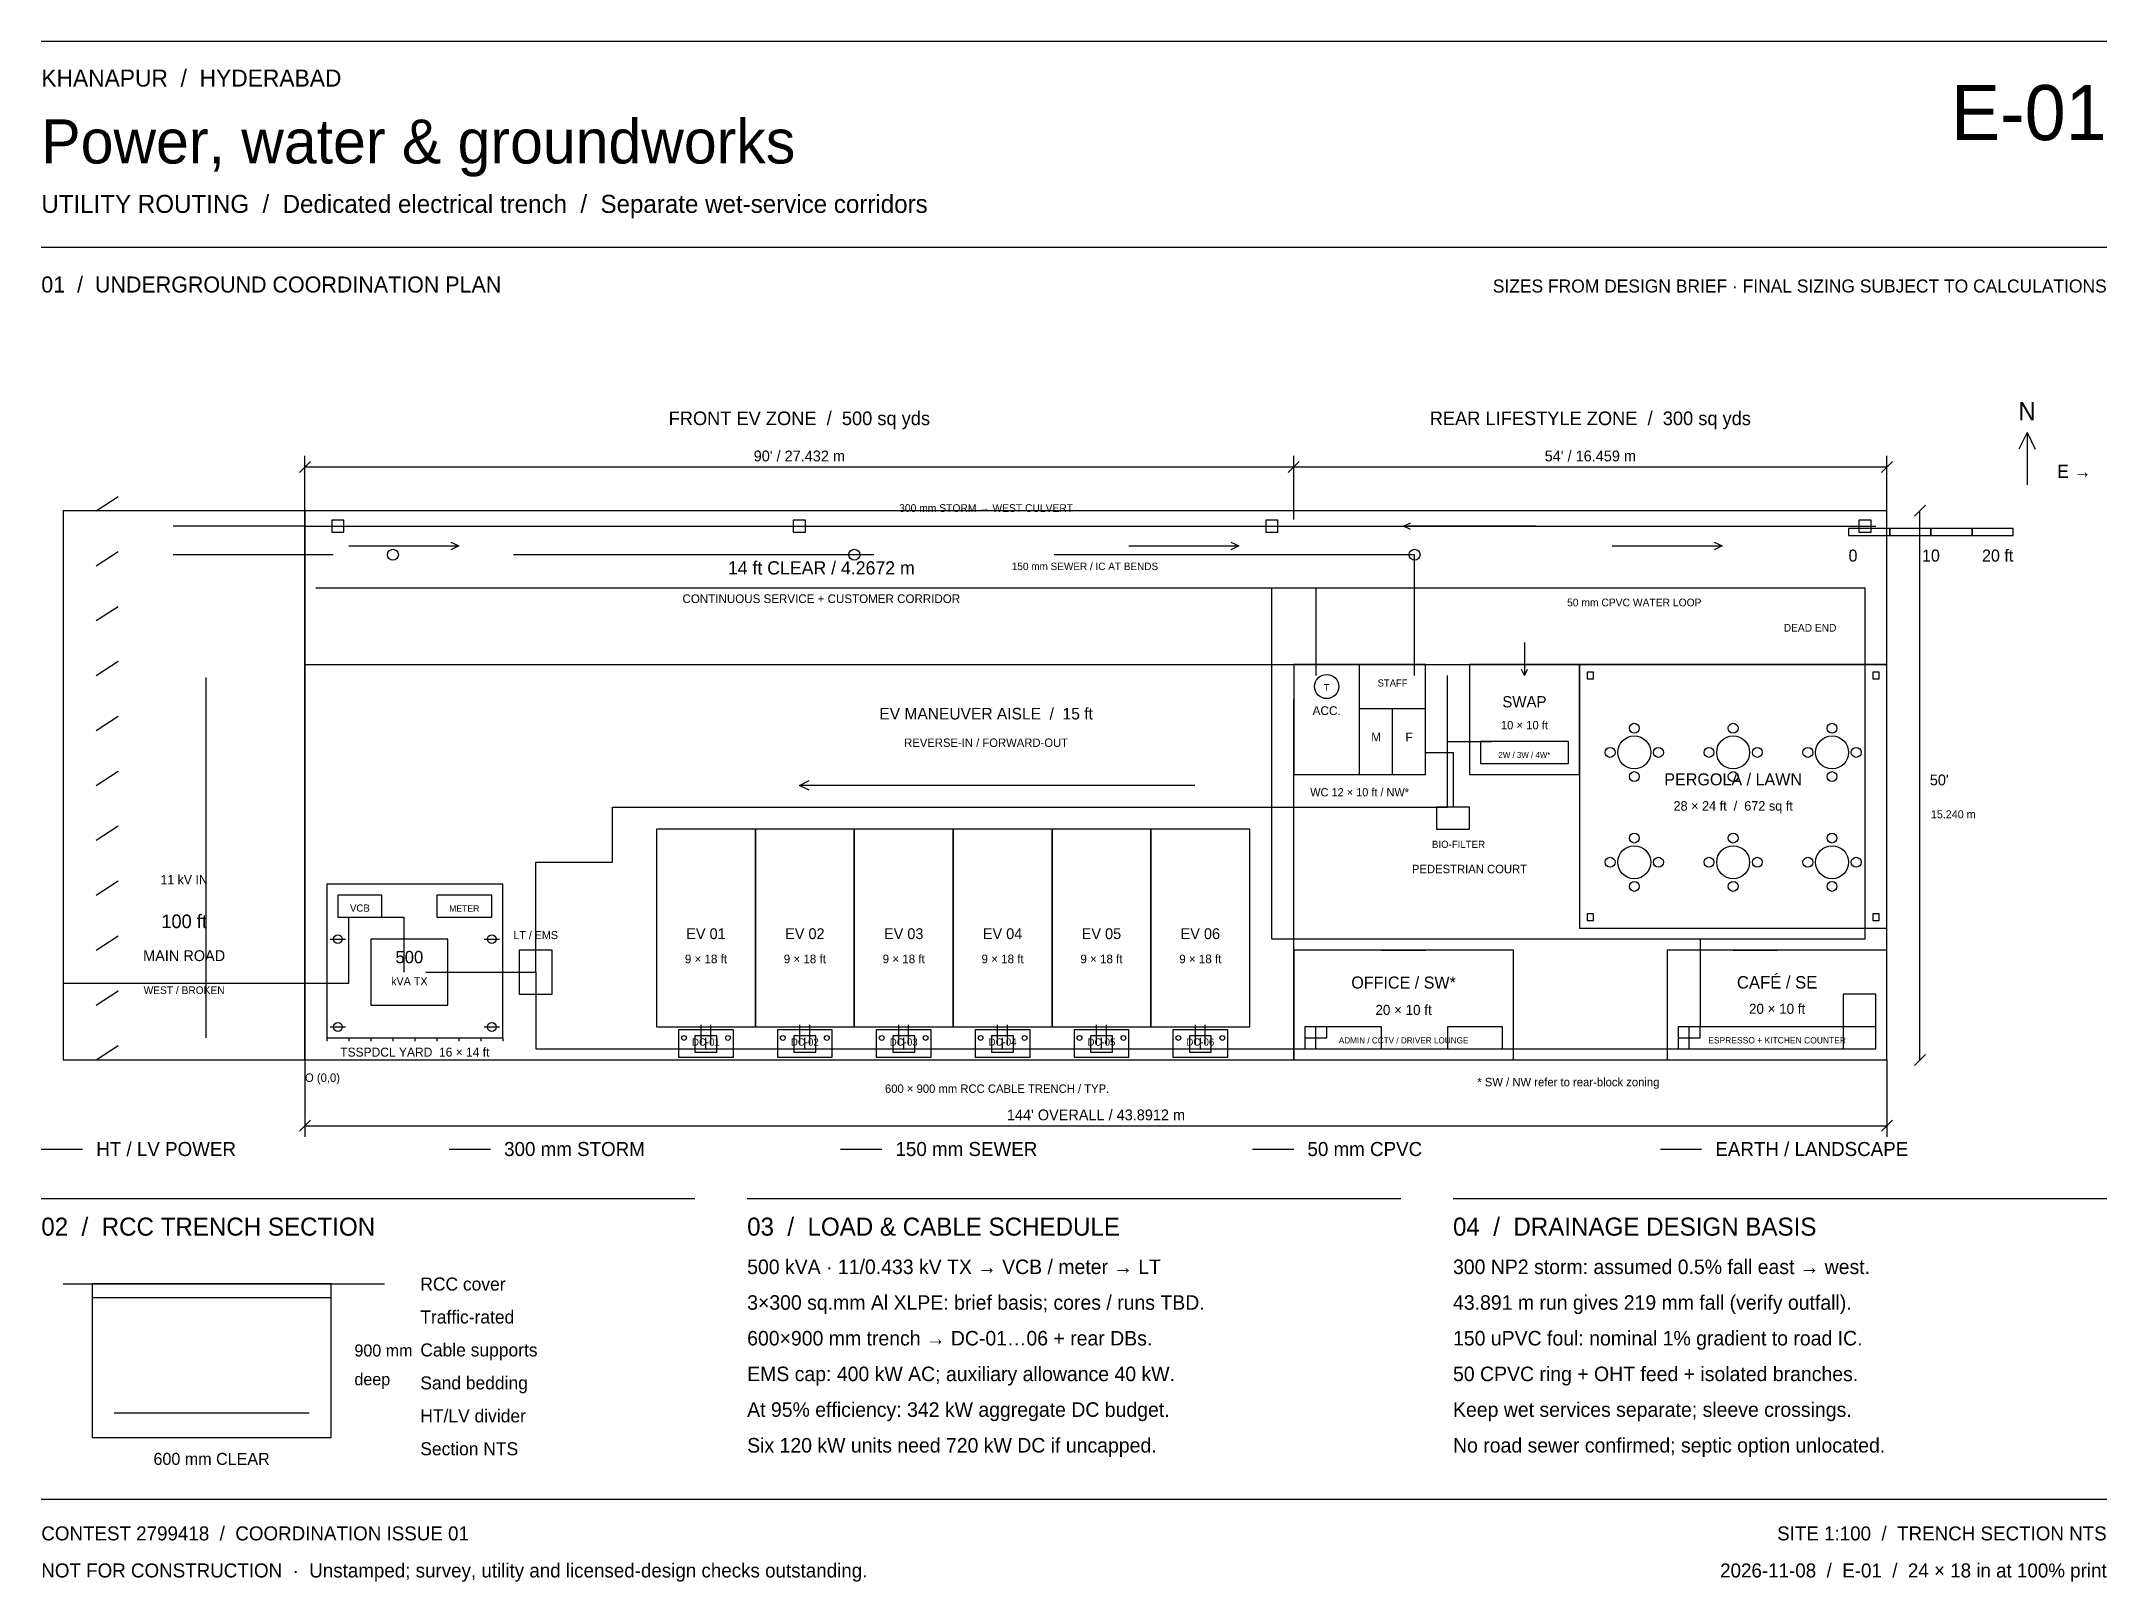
# Paper-space layout 'E-01' of a CAD drawing. Header units: millimetres. Extents: x 18 to 591, y 11 to 439.
import ezdxf
from ezdxf.enums import TextEntityAlignment as Align

# ---------------------------------------------------------------- set-up
doc = ezdxf.new("R2010")
doc.units = ezdxf.units.MM
doc.linetypes.add('DASHED', pattern=[150, 100, -50])
for name, color, linetype, lineweight, true_color in [('DIMENSIONS', 8, 'Continuous', 25, 0x526765), ('DRIVEWAY_14FT', 4, 'Continuous', 25, 0x15796f), ('EARTHING', 3, 'Continuous', 25, 0x63825c), ('EV_BAYS', 3, 'Continuous', 25, 0x15796f), ('FURNITURE', 8, 'Continuous', 25, 0x526765), ('HV_CABLE_TRENCH', 1, 'Continuous', 25, 0xb8562d), ('LANDSCAPE', 3, 'Continuous', 25, 0x63825c), ('PLOT_BOUNDARY', 7, 'Continuous', 25, 0x183335), ('PLUMBING_LAYOUT', 5, 'Continuous', 25, 0x296da0), ('REAR_CONTAINERS', 7, 'Continuous', 25, 0x183335), ('ROAD', 8, 'Continuous', 25, 0x526765), ('SEWER_LINE', 6, 'Continuous', 25, 0x79576f), ('STORM_DRAINAGE', 4, 'Continuous', 25, 0x15796f), ('TITLE_BLOCK', 7, 'Continuous', 25, 0x183335), ('TSSPDCL_YARD', 30, 'Continuous', 25, 0xb8562d), ('WATER_SUPPLY', 5, 'Continuous', 25, 0x296da0)]:
    doc.layers.add(name, color=color, linetype=linetype, lineweight=lineweight, true_color=true_color)

psp = doc.layouts.new('E-01')

# ---------------------------------------------------------------- texts
at = {"layer": 'TITLE_BLOCK'}
for s, height, p in [('KHANAPUR  /  HYDERABAD', 4.72821, (18.288, 426.339)), ('Power, water & groundworks', 12.23772, (18.288, 405.003)), ('UTILITY ROUTING  /  Dedicated electrical trench  /  Separate wet-service corridors', 5.00634, (18.288, 391.287)), ('01  /  UNDERGROUND COORDINATION PLAN', 4.45008, (18.288, 369.189)), ('E →', 3.61569, (577.596, 317.754)), ('0', 3.3376, (519.684, 294.513)), ("50'", 3.0038, (542.2392, 232.41)), ('15.240 m', 2.22504, (542.544, 223.266)), ('O (0,0)', 2.33629, (91.44, 150.114)), ('HT / LV POWER', 3.89382, (33.528, 129.54)), ('300 mm STORM', 3.89382, (146.685, 129.54)), ('150 mm SEWER', 3.89382, (255.27, 129.54)), ('50 mm CPVC', 3.89382, (369.57, 129.54)), ('EARTH / LANDSCAPE', 3.89382, (482.727, 129.54)), ('02  /  RCC TRENCH SECTION', 5.00634, (18.288, 107.442)), ('03  /  LOAD & CABLE SCHEDULE', 5.00634, (214.122, 107.442)), ('04  /  DRAINAGE DESIGN BASIS', 5.00634, (409.956, 107.442)), ('500 kVA · 11/0.433 kV TX → VCB / meter → LT', 4.032885, (214.122, 96.774)), ('300 NP2 storm: assumed 0.5% fall east → west.', 4.032885, (409.956, 96.774)), ('RCC cover', 3.61569, (123.444, 92.202)), ('Traffic-rated', 3.61569, (123.444, 83.058)), ('3×300 sq.mm Al XLPE: brief basis; cores / runs TBD.', 4.032885, (214.122, 86.868)), ('43.891 m run gives 219 mm fall (verify outfall).', 4.032885, (409.956, 86.868)), ('600×900 mm trench → DC-01…06 + rear DBs.', 4.032885, (214.122, 76.962)), ('150 uPVC foul: nominal 1% gradient to road IC.', 4.032885, (409.956, 76.962)), ('900 mm', 3.33756, (105.156, 73.914)), ('Cable supports', 3.61569, (123.444, 73.914)), ('deep', 3.33756, (105.156, 65.913)), ('EMS cap: 400 kW AC; auxiliary allowance 40 kW.', 4.032885, (214.122, 67.056)), ('50 CPVC ring + OHT feed + isolated branches.', 4.032885, (409.956, 67.056)), ('Sand bedding', 3.61569, (123.444, 64.77)), ('HT/LV divider', 3.61569, (123.444, 55.626)), ('At 95% efficiency: 342 kW aggregate DC budget.', 4.032885, (214.122, 57.15)), ('Keep wet services separate; sleeve crossings.', 4.032885, (409.956, 57.15)), ('Section NTS', 3.61569, (123.444, 46.482)), ('Six 120 kW units need 720 kW DC if uncapped.', 4.032885, (214.122, 47.244)), ('No road sewer confirmed; septic option unlocated.', 4.032885, (409.956, 47.244)), ('CONTEST 2799418  /  COORDINATION ISSUE 01', 3.89382, (18.288, 22.86)), ('NOT FOR CONSTRUCTION  ·  Unstamped; survey, utility and licensed-design checks outstanding.', 3.89382, (18.288, 12.573))]:
    psp.add_text(s, height=height, dxfattribs=at).set_placement(p)
for s, height, p in [('E-01', 15.29715, (591.312, 411.48)), ('SIZES FROM DESIGN BRIEF · FINAL SIZING SUBJECT TO CALCULATIONS', 3.61569, (591.312, 369.189)), ('20 ft', 3.33756, (565.404, 294.513)), ('SITE 1:100  /  TRENCH SECTION NTS', 3.89382, (591.312, 22.86)), ('2026-11-08  /  E-01  /  24 × 18 in at 100% print', 3.89382, (591.312, 12.573))]:
    psp.add_text(s, height=height, dxfattribs=at).set_placement(p, align=Align.RIGHT)
for s, height, p in [('N', 5.0063, (569.214, 333.756)), ('FRONT EV ZONE  /  500 sq yds', 3.782568, (228.6, 332.3844)), ('REAR LIFESTYLE ZONE  /  300 sq yds', 3.782568, (448.056, 332.3844)), ("90' / 27.432 m", 3.003804, (228.6, 322.326)), ("54' / 16.459 m", 3.003804, (448.056, 322.326)), ('300 mm STORM → WEST CULVERT', 2.136038, (280.416, 308.3052)), ('14 ft CLEAR / 4.2672 m', 3.671316, (234.696, 290.9316)), ('150 mm SEWER / IC AT BENDS', 2.069287, (307.848, 292.1508)), ('10', 3.33756, (542.544, 294.513)), ('CONTINUOUS SERVICE + CUSTOMER CORRIDOR', 2.403043, (234.696, 283.0068)), ('50 mm CPVC WATER LOOP', 2.136038, (460.248, 282.0924)), ('DEAD END', 2.11379, (509.016, 275.082)), ('T', 1.8913, (374.904, 258.6228)), ('STAFF', 1.95804, (393.192, 259.842)), ('EV MANEUVER AISLE  /  15 ft', 3.226308, (280.416, 250.698)), ('ACC.', 2.44754, (374.904, 251.9172)), ('SWAP', 3.11506, (429.768, 254.0508)), ('M', 2.4475, (388.62, 244.602)), ('F', 2.4475, (397.764, 244.602)), ('10 × 10 ft', 2.33629, (429.768, 247.9548)), ('REVERSE-IN / FORWARD-OUT', 2.336292, (280.416, 243.078)), ('2W / 3W / 4W*', 1.64653, (429.768, 240.03)), ('PERGOLA / LAWN', 3.33756, (487.68, 232.41)), ('WC 12 × 10 ft / NW*', 2.269541, (384.048, 229.362)), ('28 × 24 ft  /  672 sq ft', 2.625547, (487.68, 225.3996)), ('BIO-FILTER', 2.00254, (411.48, 215.0364)), ('11 kV IN', 2.5588, (57.912, 204.978)), ('PEDESTRIAN COURT', 2.336292, (414.528, 208.026)), ('100 ft', 3.78257, (57.912, 192.786)), ('VCB', 2.00254, (106.68, 197.358)), ('METER', 1.78003, (135.636, 197.358)), ('LT / EMS', 2.22504, (155.448, 189.738)), ('EV 01', 3.0038, (202.692, 189.738)), ('EV 02', 3.0038, (230.124, 189.738)), ('EV 03', 3.0038, (257.556, 189.738)), ('EV 04', 3.0038, (284.988, 189.738)), ('EV 05', 3.0038, (312.42, 189.738)), ('EV 06', 3.0038, (339.852, 189.738)), ('MAIN ROAD', 3.0038, (57.912, 183.642)), ('500', 3.44881, (120.396, 183.0324)), ('9 × 18 ft', 2.40304, (202.692, 183.0324)), ('9 × 18 ft', 2.40304, (230.124, 183.0324)), ('9 × 18 ft', 2.40304, (257.556, 183.0324)), ('9 × 18 ft', 2.40304, (284.988, 183.0324)), ('9 × 18 ft', 2.40304, (312.42, 183.0324)), ('9 × 18 ft', 2.40304, (339.852, 183.0324)), ('kVA TX', 2.22504, (120.396, 176.9364)), ('OFFICE / SW*', 3.33756, (396.24, 176.022)), ('CAFÉ / SE', 3.44881, (499.872, 176.022)), ('WEST / BROKEN', 2.113788, (57.912, 174.498)), ('20 × 10 ft', 2.7813, (499.872, 169.0116)), ('20 × 10 ft', 2.7813, (396.24, 168.7068)), ('DC-01', 2.00254, (202.692, 160.1724)), ('DC-02', 2.00254, (230.124, 160.1724)), ('DC-03', 2.00254, (257.556, 160.1724)), ('DC-04', 2.00254, (284.988, 160.1724)), ('DC-05', 2.00254, (312.42, 160.1724)), ('DC-06', 2.00254, (339.852, 160.1724)), ('ADMIN / CCTV / DRIVER LOUNGE', 1.69103, (396.24, 160.782)), ('ESPRESSO + KITCHEN COUNTER', 1.757782, (499.872, 160.782)), ('TSSPDCL YARD  16 × 14 ft', 2.492045, (121.92, 157.1244)), ('600 × 900 mm RCC CABLE TRENCH / TYP.', 2.336292, (283.464, 147.066)), ('* SW / NW refer to rear-block zoning', 2.336292, (441.96, 148.8948)), ("144' OVERALL / 43.8912 m", 3.003804, (310.896, 139.446)), ('600 mm CLEAR', 3.33756, (65.532, 43.815))]:
    psp.add_text(s, height=height, dxfattribs=at).set_placement(p, align=Align.CENTER)

# ---------------------------------------------------------------- linework, layer by layer
at = {"layer": 'DIMENSIONS'}
for p, q in [((89.916, 319.278), (92.964, 322.326)), ((91.44, 308.61), (91.44, 323.85)), ((364.236, 319.278), (367.284, 322.326)), ((364.236, 319.278), (367.284, 322.326)), ((365.76, 308.61), (365.76, 323.85)), ((528.828, 319.278), (531.876, 322.326)), ((530.352, 308.61), (530.352, 323.85)), ((91.44, 320.802), (365.76, 320.802)), ((365.76, 320.802), (530.352, 320.802)), ((537.972, 307.086), (541.02, 310.134)), ((539.496, 156.21), (539.496, 308.61)), ((91.44, 156.21), (91.44, 134.874)), ((530.352, 156.21), (530.352, 134.874)), ((537.972, 154.686), (541.02, 157.734)), ((89.916, 136.398), (92.964, 139.446)), ((91.44, 137.922), (530.352, 137.922)), ((528.828, 136.398), (531.876, 139.446))]:
    psp.add_line(p, q, dxfattribs=at)
at = {"layer": 'DIMENSIONS', "linetype": 'DASHED'}
psp.add_line((365.76, 156.21), (365.76, 308.61), dxfattribs=at)
at = {"layer": 'DRIVEWAY_14FT'}
for p, q in [((103.632, 298.8564), (134.112, 298.8564)), ((320.04, 298.8564), (350.52, 298.8564)), ((454.152, 298.8564), (484.632, 298.8564)), ((429.768, 272.034), (429.768, 262.89))]:
    psp.add_line(p, q, dxfattribs=at)
psp.add_lwpolyline([(91.44, 265.938), (530.352, 265.938), (530.352, 308.61), (91.44, 308.61)], close=True, dxfattribs=at)
for points in [[(131.9163, 299.917), (134.112, 298.8564), (131.9163, 297.7958)], [(348.3243, 299.917), (350.52, 298.8564), (348.3243, 297.7958)], [(482.4363, 299.917), (484.632, 298.8564), (482.4363, 297.7958)], [(430.5635, 264.5367), (429.768, 262.89), (428.9725, 264.5367)]]:
    psp.add_lwpolyline(points, dxfattribs=at)
at = {"layer": 'EARTHING'}
for p, q in [((98.4504, 189.738), (102.7176, 189.738)), ((141.1224, 189.738), (145.3896, 189.738)), ((98.4504, 165.354), (102.7176, 165.354)), ((141.1224, 165.354), (145.3896, 165.354))]:
    psp.add_line(p, q, dxfattribs=at)
for centre in [(100.584, 189.738), (143.256, 189.738), (100.584, 165.354), (143.256, 165.354)]:
    psp.add_circle(centre, 1.2192, dxfattribs=at)
at = {"layer": 'EV_BAYS'}
for p, q in [((338.328, 232.41), (228.6, 232.41)), ((201.3204, 160.4772), (201.3204, 165.9636)), ((204.0636, 160.4772), (204.0636, 165.9636)), ((228.7524, 160.4772), (228.7524, 165.9636)), ((231.4956, 160.4772), (231.4956, 165.9636)), ((256.1844, 160.4772), (256.1844, 165.9636)), ((258.9276, 160.4772), (258.9276, 165.9636)), ((283.6164, 160.4772), (283.6164, 165.9636)), ((286.3596, 160.4772), (286.3596, 165.9636)), ((311.0484, 160.4772), (311.0484, 165.9636)), ((313.7916, 160.4772), (313.7916, 165.9636)), ((338.4804, 160.4772), (338.4804, 165.9636)), ((341.2236, 160.4772), (341.2236, 165.9636))]:
    psp.add_line(p, q, dxfattribs=at)
psp.add_lwpolyline([(231.3446, 231.0842), (228.6, 232.41), (231.3446, 233.7358)], dxfattribs=at)
for points in [[(188.976, 165.354), (216.408, 165.354), (216.408, 220.218), (188.976, 220.218)], [(216.408, 165.354), (243.84, 165.354), (243.84, 220.218), (216.408, 220.218)], [(243.84, 165.354), (271.272, 165.354), (271.272, 220.218), (243.84, 220.218)], [(271.272, 165.354), (298.704, 165.354), (298.704, 220.218), (271.272, 220.218)], [(298.704, 165.354), (326.136, 165.354), (326.136, 220.218), (298.704, 220.218)], [(326.136, 165.354), (353.568, 165.354), (353.568, 220.218), (326.136, 220.218)], [(195.072, 156.972), (210.312, 156.972), (210.312, 164.592), (195.072, 164.592)], [(199.644, 158.3436), (205.74, 158.3436), (205.74, 162.9156), (199.644, 162.9156)], [(222.504, 156.972), (237.744, 156.972), (237.744, 164.592), (222.504, 164.592)], [(227.076, 158.3436), (233.172, 158.3436), (233.172, 162.9156), (227.076, 162.9156)], [(249.936, 156.972), (265.176, 156.972), (265.176, 164.592), (249.936, 164.592)], [(254.508, 158.3436), (260.604, 158.3436), (260.604, 162.9156), (254.508, 162.9156)], [(277.368, 156.972), (292.608, 156.972), (292.608, 164.592), (277.368, 164.592)], [(281.94, 158.3436), (288.036, 158.3436), (288.036, 162.9156), (281.94, 162.9156)], [(304.8, 156.972), (320.04, 156.972), (320.04, 164.592), (304.8, 164.592)], [(309.372, 158.3436), (315.468, 158.3436), (315.468, 162.9156), (309.372, 162.9156)], [(332.232, 156.972), (347.472, 156.972), (347.472, 164.592), (332.232, 164.592)], [(336.804, 158.3436), (342.9, 158.3436), (342.9, 162.9156), (336.804, 162.9156)]]:
    psp.add_lwpolyline(points, close=True, dxfattribs=at)
for centre in [(196.596, 162.306), (208.788, 162.306), (224.028, 162.306), (236.22, 162.306), (251.46, 162.306), (263.652, 162.306), (278.892, 162.306), (291.084, 162.306), (306.324, 162.306), (318.516, 162.306), (333.756, 162.306), (345.948, 162.306)]:
    psp.add_circle(centre, 0.6706, dxfattribs=at)
at = {"layer": 'FURNITURE'}
for points in [[(368.808, 159.258), (390.144, 159.258), (390.144, 165.354), (368.808, 165.354)], [(408.432, 159.258), (423.672, 159.258), (423.672, 165.354), (408.432, 165.354)]]:
    psp.add_lwpolyline(points, close=True, dxfattribs=at)
for centre, radius in [((460.248, 248.2596), 1.3716), ((487.68, 248.2596), 1.3716), ((515.112, 248.2596), 1.3716), ((453.5424, 241.554), 1.3716), ((460.248, 241.554), 4.572), ((466.9536, 241.554), 1.3716), ((480.9744, 241.554), 1.3716), ((487.68, 241.554), 4.572), ((494.3856, 241.554), 1.3716), ((508.4064, 241.554), 1.3716), ((515.112, 241.554), 4.572), ((521.8176, 241.554), 1.3716), ((460.248, 234.8484), 1.3716), ((487.68, 234.8484), 1.3716), ((515.112, 234.8484), 1.3716), ((460.248, 217.7796), 1.3716), ((487.68, 217.7796), 1.3716), ((515.112, 217.7796), 1.3716), ((453.5424, 211.074), 1.3716), ((460.248, 211.074), 4.572), ((466.9536, 211.074), 1.3716), ((480.9744, 211.074), 1.3716), ((487.68, 211.074), 4.572), ((494.3856, 211.074), 1.3716), ((508.4064, 211.074), 1.3716), ((515.112, 211.074), 4.572), ((521.8176, 211.074), 1.3716), ((460.248, 204.3684), 1.3716), ((487.68, 204.3684), 1.3716), ((515.112, 204.3684), 1.3716)]:
    psp.add_circle(centre, radius, dxfattribs=at)
at = {"layer": 'HV_CABLE_TRENCH'}
for p, q in [((408.432, 244.602), (420.624, 244.602)), ((202.692, 159.258), (202.692, 162.306)), ((230.124, 159.258), (230.124, 162.306)), ((257.556, 159.258), (257.556, 162.306)), ((284.988, 159.258), (284.988, 162.306)), ((312.42, 159.258), (312.42, 162.306)), ((339.852, 159.258), (339.852, 162.306)), ((371.856, 159.258), (371.856, 165.354)), ((475.488, 159.258), (475.488, 165.354))]:
    psp.add_line(p, q, dxfattribs=at)
for points in [[(155.448, 180.594), (155.448, 211.074), (176.784, 211.074), (176.784, 226.314), (408.432, 226.314), (408.432, 262.89)], [(24.384, 177.546), (103.632, 177.546), (103.632, 195.834), (118.872, 195.834), (118.872, 180.594)], [(124.968, 180.594), (155.448, 180.594), (155.448, 159.258), (527.304, 159.258)]]:
    psp.add_lwpolyline(points, dxfattribs=at)
for points in [[(150.876, 174.498), (160.02, 174.498), (160.02, 186.69), (150.876, 186.69)], [(368.808, 162.306), (374.904, 162.306), (374.904, 165.354), (368.808, 165.354)], [(472.44, 162.306), (478.536, 162.306), (478.536, 165.354), (472.44, 165.354)]]:
    psp.add_lwpolyline(points, close=True, dxfattribs=at)
at = {"layer": 'LANDSCAPE'}
for points in [[(445.008, 192.786), (530.352, 192.786), (530.352, 265.938), (445.008, 265.938)], [(447.1416, 261.9756), (448.9704, 261.9756), (448.9704, 263.8044), (447.1416, 263.8044)], [(526.3896, 261.9756), (528.2184, 261.9756), (528.2184, 263.8044), (526.3896, 263.8044)], [(447.1416, 194.9196), (448.9704, 194.9196), (448.9704, 196.7484), (447.1416, 196.7484)], [(526.3896, 194.9196), (528.2184, 194.9196), (528.2184, 196.7484), (526.3896, 196.7484)]]:
    psp.add_lwpolyline(points, close=True, dxfattribs=at)
at = {"layer": 'PLOT_BOUNDARY'}
psp.add_lwpolyline([(91.44, 156.21), (530.352, 156.21), (530.352, 308.61), (91.44, 308.61)], close=True, dxfattribs=at)
at = {"layer": 'PLUMBING_LAYOUT', "linetype": 'DASHED'}
psp.add_lwpolyline([(402.336, 241.554), (409.956, 241.554), (409.956, 226.314)], dxfattribs=at)
at = {"layer": 'PLUMBING_LAYOUT'}
psp.add_lwpolyline([(405.384, 220.218), (414.528, 220.218), (414.528, 226.314), (405.384, 226.314)], close=True, dxfattribs=at)
at = {"layer": 'REAR_CONTAINERS'}
for p, q in [((384.048, 235.458), (384.048, 265.938)), ((384.048, 253.746), (402.336, 253.746)), ((393.192, 235.458), (393.192, 253.746)), ((390.144, 186.69), (402.336, 186.69)), ((487.68, 186.69), (499.872, 186.69))]:
    psp.add_line(p, q, dxfattribs=at)
for points in [[(365.76, 235.458), (402.336, 235.458), (402.336, 265.938), (365.76, 265.938)], [(414.528, 235.458), (445.008, 235.458), (445.008, 265.938), (414.528, 265.938)], [(417.576, 238.506), (441.96, 238.506), (441.96, 244.602), (417.576, 244.602)], [(365.76, 156.21), (426.72, 156.21), (426.72, 186.69), (365.76, 186.69)], [(469.392, 156.21), (530.352, 156.21), (530.352, 186.69), (469.392, 186.69)], [(518.16, 159.258), (527.304, 159.258), (527.304, 174.498), (518.16, 174.498)], [(472.44, 159.258), (527.304, 159.258), (527.304, 165.354), (472.44, 165.354)]]:
    psp.add_lwpolyline(points, close=True, dxfattribs=at)
at = {"layer": 'ROAD'}
for p, q in [((33.528, 308.61), (39.624, 312.5724)), ((33.528, 293.37), (39.624, 297.3324)), ((33.528, 278.13), (39.624, 282.0924)), ((33.528, 262.89), (39.624, 266.8524)), ((33.528, 247.65), (39.624, 251.6124)), ((33.528, 232.41), (39.624, 236.3724)), ((33.528, 217.17), (39.624, 221.1324)), ((33.528, 201.93), (39.624, 205.8924)), ((33.528, 186.69), (39.624, 190.6524)), ((33.528, 171.45), (39.624, 175.4124)), ((33.528, 156.21), (39.624, 160.1724))]:
    psp.add_line(p, q, dxfattribs=at)
at = {"layer": 'ROAD', "linetype": 'DASHED'}
psp.add_line((64.008, 162.306), (64.008, 302.514), dxfattribs=at)
at = {"layer": 'ROAD'}
psp.add_lwpolyline([(24.384, 156.21), (91.44, 156.21), (91.44, 308.61), (24.384, 308.61)], close=True, dxfattribs=at)
at = {"layer": 'SEWER_LINE', "linetype": 'DASHED'}
psp.add_lwpolyline([(399.288, 262.89), (399.288, 296.418), (54.864, 296.418)], dxfattribs=at)
at = {"layer": 'SEWER_LINE'}
for centre in [(115.824, 296.418), (243.84, 296.418), (399.288, 296.418)]:
    psp.add_circle(centre, 1.524, dxfattribs=at)
at = {"layer": 'STORM_DRAINAGE'}
for p, q in [((91.44, 304.3428), (527.304, 304.3428)), ((432.816, 304.3428), (396.24, 304.3428))]:
    psp.add_line(p, q, dxfattribs=at)
for points in [[(91.44, 304.3428), (54.864, 304.3428)], [(398.1612, 303.4148), (396.24, 304.3428), (398.1612, 305.2708)]]:
    psp.add_lwpolyline(points, dxfattribs=at)
for points in [[(98.9076, 302.6664), (102.2604, 302.6664), (102.2604, 306.0192), (98.9076, 306.0192)], [(226.9236, 302.6664), (230.2764, 302.6664), (230.2764, 306.0192), (226.9236, 306.0192)], [(357.9876, 302.6664), (361.3404, 302.6664), (361.3404, 306.0192), (357.9876, 306.0192)], [(522.5796, 302.6664), (525.9324, 302.6664), (525.9324, 306.0192), (522.5796, 306.0192)]]:
    psp.add_lwpolyline(points, close=True, dxfattribs=at)
at = {"layer": 'TITLE_BLOCK'}
for p, q in [((18.288, 438.912), (591.312, 438.912)), ((18.288, 381.762), (591.312, 381.762)), ((569.214, 330.327), (566.928, 325.755)), ((569.214, 330.327), (569.214, 315.849)), ((569.214, 330.327), (571.5, 325.755)), ((18.288, 131.445), (29.718, 131.445)), ((131.445, 131.445), (142.875, 131.445)), ((240.03, 131.445), (251.46, 131.445)), ((354.33, 131.445), (365.76, 131.445)), ((467.487, 131.445), (478.917, 131.445)), ((18.288, 117.729), (199.644, 117.729)), ((214.122, 117.729), (395.478, 117.729)), ((409.956, 117.729), (591.312, 117.729)), ((24.384, 94.107), (113.538, 94.107)), ((38.481, 58.293), (92.583, 58.293)), ((18.288, 34.29), (591.312, 34.29))]:
    psp.add_line(p, q, dxfattribs=at)
for points in [[(519.684, 301.752), (531.114, 301.752), (531.114, 303.657), (519.684, 303.657)], [(531.114, 301.752), (542.544, 301.752), (542.544, 303.657), (531.114, 303.657)], [(542.544, 301.752), (553.974, 301.752), (553.974, 303.657), (542.544, 303.657)], [(553.974, 301.752), (565.404, 301.752), (565.404, 303.657), (553.974, 303.657)], [(32.385, 51.435), (98.679, 51.435), (98.679, 94.107), (32.385, 94.107)], [(32.385, 90.297), (98.679, 90.297), (98.679, 94.107), (32.385, 94.107)]]:
    psp.add_lwpolyline(points, close=True, dxfattribs=at)
at = {"layer": 'TSSPDCL_YARD'}
for p, q in [((97.536, 162.306), (97.536, 161.3916)), ((103.632, 162.306), (103.632, 161.3916)), ((109.728, 162.306), (109.728, 161.3916)), ((115.824, 162.306), (115.824, 161.3916)), ((121.92, 162.306), (121.92, 161.3916)), ((128.016, 162.306), (128.016, 161.3916)), ((134.112, 162.306), (134.112, 161.3916)), ((140.208, 162.306), (140.208, 161.3916)), ((146.304, 162.306), (146.304, 161.3916))]:
    psp.add_line(p, q, dxfattribs=at)
for points in [[(97.536, 162.306), (146.304, 162.306), (146.304, 204.978), (97.536, 204.978)], [(100.584, 195.834), (112.776, 195.834), (112.776, 201.93), (100.584, 201.93)], [(128.016, 195.834), (143.256, 195.834), (143.256, 201.93), (128.016, 201.93)], [(109.728, 171.45), (131.064, 171.45), (131.064, 189.738), (109.728, 189.738)]]:
    psp.add_lwpolyline(points, close=True, dxfattribs=at)
at = {"layer": 'WATER_SUPPLY'}
for p, q in [((371.856, 287.274), (371.856, 262.89)), ((478.536, 189.738), (478.536, 165.354))]:
    psp.add_line(p, q, dxfattribs=at)
psp.add_lwpolyline([(94.488, 287.274), (524.256, 287.274), (524.256, 189.738), (359.664, 189.738), (359.664, 287.274)], dxfattribs=at)
psp.add_circle((374.904, 259.842), 3.3528, dxfattribs=at)

psp.set_redraw_order([(e.dxf.handle, doc.entitydb.next_handle()) for e in psp.query("TEXT MTEXT ATTDEF DIMENSION ARC_DIMENSION")])  # texts and dimensions are drawn at this point

doc.saveas('drawing.dxf')
